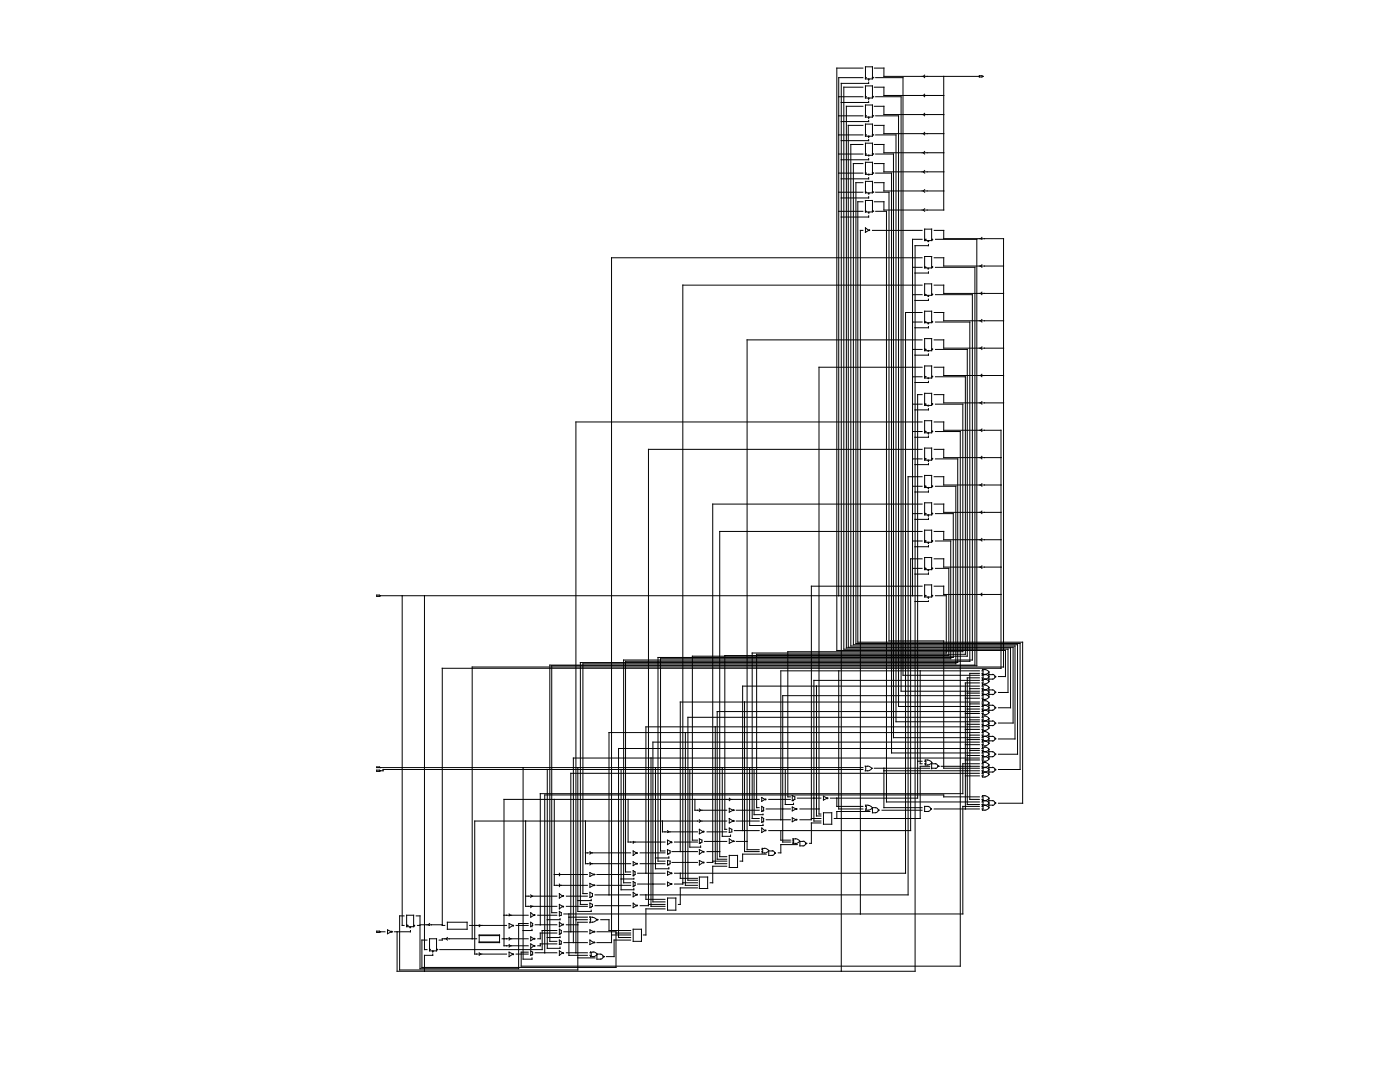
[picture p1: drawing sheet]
<svg xmlns="http://www.w3.org/2000/svg" width="279mm" height="216mm" viewBox="0 0 279 216" stroke-linecap="round" stroke-linejoin="round" font-family="sans-serif">
<g fill="none" stroke="#000" stroke-width=".2">
<path d="M167.4 19.3h4.8M172.2 15.5h-4.8v103.4M172.2 13.6h-5.2v116.2h33.7v5.2h-1.4M172.2 17.4h-3.8v112.1h32.8v8.7h-1.9M172.7 13.3h1.4v2.4h-1.4zM172.7 17.1h1.4v2.5h-1.4zM172.7 19.2l.1 .1-.1 .1M172.7 15.4l.1 .1-.1 .1M173.4 15.9v.1M173.4 16.4v.2h-5.5v177.2M173.4 19.7v.1M174.2 19.3h.2"/>
<path d="M174.2 15.5h.2M174.5 13.6h1.9v1.6h19.1M174.5 17.4h1.9v1.6h11.9M174.8 19.3h5v118.6h15.7M174.8 15.5h5.4v119.2h15.3M184.5 15l-.2 .2 .2 .3M184.5 18.8l-.2 .2 .2 .3M188.3 15.2v26.7h-11.9v-1.6h-1.9M195.5 15.1l.7 .1-.7 .2zM167.4 38.4h4.8M167.4 34.5h4.8M167.4 30.7h4.8"/>
<path d="M167.4 26.9h4.8M167.4 23.1h4.8M172.2 21.2h-3.3v108.1h32.8v11.9h-2.4M172.2 25h-2.9v104.2h32.9v15.1h-2.9M172.2 28.8h-2.4v100.1h32.8v18.5h-3.3M172.2 32.6h-1.9v96.1h32.8v21.8h-3.8M172.2 36.4h-1.4v92h32.8v25.1h-4.3M172.7 21h1.4v2.4h-1.4zM172.7 24.8h1.4v2.4h-1.4zM172.7 28.6h1.4v2.4h-1.4zM172.7 32.4h1.4v2.4h-1.4zM172.7 36.2h1.4v2.3h-1.4z"/>
<path d="M172.7 38.2l.1 .2-.1 .1M172.7 34.4l.1 .1-.1 .2M172.7 30.6l.1 .1-.1 .2M172.7 26.8l.1 .1-.1 .2M172.7 23l.1 .1-.1 .1M173.4 20.2v.2h-5.5M173.4 23.5v.1M173.4 24v.3h-5.5M173.4 27.3v.1M173.4 27.8v.3h-5.5M173.4 31.6v.3h-5.5M173.4 35.4v.3h-5.5"/>
<path d="M173.4 39.2v.3h-5.5M174.2 38.4h.2M174.2 34.5h.2M174.2 30.7h.2M174.2 26.9h.2M174.2 23.1h.2M174.5 21.2h1.9v1.7h11.9M174.5 25h1.9v1.7h11.9M174.5 28.8h1.9v1.7h11.9M174.5 32.6h1.9v1.7h11.9M174.5 36.4h1.9v1.7h11.9M174.8 38.4h2.6v89.5h10.9v25.4h7.2"/>
<path d="M174.8 34.5h3.1v115.7h17.6M174.8 30.7h3.5v116.5h17.2M174.8 26.9h4v117.1h16.7M174.8 23.1h4.5v117.9h16.2M184.5 22.6l-.2 .3 .2 .2M184.5 26.4l-.2 .3 .2 .2M184.5 30.2l-.2 .3 .2 .2M184.5 34l-.2 .3 .2 .2M184.5 37.8l-.2 .3 .2 .3M167.4 42.2h4.8M172.2 46h-.5v136.4M172.2 40.3h-1v87.8h32.9v32.2h-4.8"/>
<path d="M172.7 40h1.4v2.3h-1.4zM172.7 45.5l.7 .5-.7 .4zM172.7 42l.1 .2-.1 .1M173.4 43.1v.2h-5.5M174.1 46h9.9M174.2 42.2h.2M174.8 42.2h2.1v117.8h18.6M182.1 53.3h1.9M182.1 58.8h1.9M184 51.4h-62v136.7h-2.9M184 47.8h-1.9v71.1M184 56.9h-47.7v119.5h-1.7"/>
<path d="M184.5 45.7h1.4v2.3h-1.4zM184.5 51.2h1.4v2.3h-1.4zM184.5 56.6h1.4v2.3h-1.4zM184.5 47.8h.3l-.3 .1M184.5 53.2l.3 .1h-.3M184.5 58.7l.3 .1-.3 .1M184.5 41.7l-.2 .2 .2 .3M185.3 48.8v.2h-2.7v144.8h-103.4v-7.9M185.3 54.2v.3h-2.7M185.3 59.7v.2h-2.7M186.4 46h1.9v1.6h12v85.5h-106.1v54.2M186.4 51.4h1.9v1.7h12"/>
<path d="M186.4 56.9h1.9v1.6h12M186.7 53.3h7.9v79.4h-84.9v55.1h1.4M186.7 47.8h8.2v85h-84.8v49.3h1M186.7 58.8h7.4v72.9h-69.6v44.4h1.4M196 47.4l-.3 .2 .3 .2M196 52.8l-.3 .3 .3 .2M196 58.3l-.3 .2 .3 .3M182.1 64.3h1.9M182.1 69.7h1.9M182.1 75.2h1.9M184 67.8h-34.9v101.7h2.4M184 62.4h-3.3v111.8h-46.1"/>
<path d="M184 78.7h-.9v80.6h-17.4M184 73.3h-20.6v89.1h.4M184.5 62.1h1.4v2.3h-1.4zM184.5 67.6h1.4v2.4h-1.4zM184.5 73h1.4v2.4h-1.4zM184.5 78.5h1.4v2.4h-1.4zM184.5 64.1l.3 .2-.3 .1M184.5 69.6l.3 .1-.3 .2M184.5 75.1l.3 .1-.3 .1M185.3 65.2v.2h-2.7M185.3 70.6v.3h-2.7M185.3 76.1v.2h-2.7"/>
<path d="M186.4 62.4h1.9v1.6h12M186.4 67.8h1.9v1.7h12M186.4 73.3h1.9v1.6h12M186.4 78.7h1.9v1.7h12M186.7 69.7h6.3v61.2h-54.8v36.7h1M186.7 75.2h6v55.4h-41.7v30.6h.5M186.7 64.3h6.8v67.7h-68.7v42h1.1M196 63.8l-.3 .2 .3 .3M196 69.2l-.3 .3 .3 .2M196 74.7l-.3 .2 .3 .3M182.1 80.6h1.9M182.1 86.1h1.9"/>
<path d="M182.1 91.6h1.9M182.1 97h1.9M184 89.7h-54.6v91h-1.6M184 95.1h-2.8v83.5h-53.4M184 84.2h-69.1v105.9M184.5 89.4h1.4v2.4h-1.4zM184.5 83.9h1.4v2.5h-1.4zM184.5 94.9h1.4v2.4h-1.4zM184.5 91.4l.3 .2-.3 .1M184.5 96.9l.3 .1-.3 .2M184.5 80.5l.3 .1-.3 .2M184.5 86l.3 .1-.3 .1"/>
<path d="M185.3 81.5v.3h-2.7M185.3 86.5v.1M185.3 87v.2h-2.7M185.3 91.9v.2M185.3 92.5v.2h-2.7M185.3 97.4v.1M185.3 97.9v.3h-2.7M186.4 84.2h1.9v1.7h11.5v47.5h-111.5v51.3h.5M186.4 89.7h1.9v1.6h11.5M186.4 95.1h1.9v1.7h11.5M186.7 86.1h4.9v106.7h-87.6v-2.8h1.4M186.7 80.6h5.5v49.4h-35v29h.5"/>
<path d="M186.7 91.6h4.4v40.6h-75.3v48.3h1.4M186.7 97h4.1v35.5h-74.5v45.8h.9M196 80.1l-.3 .3 .3 .2M196 85.6l-.3 .3 .3 .2M196 91.1l-.3 .2 .3 .3M196 96.5l-.3 .3 .3 .2M75.2 118.7l.7 .2-.7 .1zM75.9 118.9h108.1M80.3 118.9v65.8h.3M84.7 118.9v70.6h.5M182.1 102.5h1.9M182.1 108h1.9"/>
<path d="M182.1 113.4h1.9M184 100.6h-41.8v71.5h-1.1M184 117h-22.1v46.6h-2.3M184 111.5h-2.3v54.2h-28.3M184 106h-40.4v64.9h1.4M184.5 100.3h1.4v2.4h-1.4zM184.5 105.8h1.4v2.4h-1.4zM184.5 111.3h1.4v2.4h-1.4zM184.5 116.7h1.4v2.4h-1.4zM184.5 102.4l.3 .1-.3 .1M184.5 107.8l.3 .2-.3 .1M184.5 113.3l.3 .1-.3 .1"/>
<path d="M184.5 118.7l.3 .2-.3 .1M185.3 102.9v.1M185.3 103.4v.2h-2.7M185.3 108.3v.2M185.3 108.8v.3h-2.7M185.3 113.8v.1M185.3 114.3v.3h-2.7M185.3 119.3v.1M185.3 119.9v.1h-2.7M186.4 100.6h1.9v1.6h11.5M186.4 106h1.9v1.7h11.5M186.4 111.5h1.9v1.7h11.5"/>
<path d="M186.4 117h1.9v1.6h11.5M186.7 108h3v23.4h-57.9v38.4h.9M186.7 102.5h3.5v28.7h-58.9v40.6h1.4M186.7 118.9h2.1v11.4h-38.7v33h1.4M186.7 113.4h2.7v17.4h-44.7v34.7h.3M196 102l-.3 .2 .3 .3M196 107.4l-.3 .3 .3 .3M196 112.9l-.3 .3 .3 .2M196 118.4l-.3 .2 .3 .3M162.9 136.9v25.9h.9M167.4 133.9v27.5h4.8M183.6 133.9v18.5h.4"/>
<path d="M192.7 139.3h2.8M193 138.3h2.5M193.5 137.4h2M195.5 138.8h-39.3v29.2h1.5M195.5 134.4h-2v25.1h2M195.5 135.3h-2.5v25.2h2.5M195.5 136.9h-47.3v28.8M195.5 133.9h-39.7v29.7M195.5 135.8h-33.1v28h1.4M195.5 136.3h-2.8v25.1M196 136.9h.2M196 137.4h.2"/>
<path d="M196 137.9h.2M196 138.3h.2M196 138.8h.2M196 139.3h.2M196 133.9h.2M196 134.4h.2M196 134.7h.2M196 135.3h.2M196 135.8h.2M196 136.3h.2M196.1 136.7l.1 .5-.1 .5M196.1 135.5l.1 .5-.1 .5"/>
<path d="M196.1 139.8h.5M196.1 136.7h.5M196.1 137.7h.5M196.1 138.6h.5M196.1 134.6h.5M196.1 135.5h.5M196.1 136.5h.5M196.6 139.8l.4 .1 .4 .4-.4 .3-.4 .1 .4 .2 .4 .3-.4 .4-.4 .1 .4 .1 .4 .4-.6 .4h-.7l.1-.4-.1-1.5 .1-.4-.1-.5M196.6 136.7l.4 .1 .4 .4M196.6 137.7l.4 .1 .4 .3-.4 .4-.4 .1 .4 .1 .4 .4-.4 .3-.4 .2h-.5l.1-1.5-.1-.4M196.6 135.5l.4 .1 .4 .4M197.4 134.1v1.9"/>
<path d="M197.4 137.2v1.9M197.4 137.7h.7M197.4 138.6h.7M197.4 134.6h.7M197.4 135.5h.7M197.4 137.2l-.4 .3-.4 .2M197.4 134.1l-.4 .3-.4 .2 .4 .1 .4 .3-.4 .4-.4 .1M197.4 136l-.4 .3-.4 .2M197.4 134.1l-.6-.5h-.7l.1 .5-.1 1.4M198.1 137.7a.48 .48 0 0 1 .5 .4 .48 .48 0 0 1-.5 .5M198.1 134.6a.48 .48 0 0 1 .5 .4 .48 .48 0 0 1-.5 .5M75.2 153.7l.7 .1-.7 .1z"/>
<path d="M75.9 153.2l-.7-.2v.2h97M104.4 153.2v38.2h1.8v-.3M109.2 153.5v35.7h2.6v-.2M110.6 159.5v17.2h6.6M115.3 153.2v28.7h2.7v-.3M124 153.5v24h2.5v-.2M125.3 159.5v8.5h7.4M129.9 151.3v29.5h2.8M130.8 153.2v20.2h2.7v-.3M136.8 146.2v30.5h2.4M137.7 153.5v15.5h2.1v-.2M138.7 159.5v2.2h6.3"/>
<path d="M142.7 145v27.3h2.3M144.1 153.2v13.7h1.7v-.3M145.5 159.3l.3 .2-.3 .3M148.6 140.1v29.8h2.9M149.6 153.2v11.5h2.7v-.2M150.5 153.5v9.1h1.8v-.2M151.5 159.5h-50.9v29.2h4.8M152 159.1l.7 .4-.7 .4zM153.4 159.5h4.3M156.7 153.5v7h1.7v-.2M158.1 158.8l.5 .2v.5l-.5 .3zM158.4 159.6v.2"/>
<path d="M159.1 159.3h4.7M164.3 158.9l.8 .4-.8 .3zM167 159.3v1.6h5.2M172.2 153.5h-95.7v.3h-.6M172.7 152.9l.1 .4-.1 .5M172.7 152.9h.4M172.7 153.8h.4M173.2 152.9l.4 .1 .4 .3-.4 .4-.4 .1M174 153.3h.1M174.5 153.3h11M176.4 153.8h19.1M176.4 153.3v7.9h7.6"/>
<path d="M183.1 151.9h.9M184.5 152.4h.3M184.5 151.9h.3M184.7 151.7l.1 .5-.1 .4M184.7 151.6h.5M184.7 152.7h.5M185.1 151.7l.5 .1 .4 .4-.4 .3-.5 .1M185.5 152.9h-1.9v10.4h-17.1M185.9 152.1v1.3M185.9 153.3h.8M185.9 152.4h.8M186.7 152.4a.48 .48 0 0 1 .5 .5 .48 .48 0 0 1-.5 .4"/>
<path d="M187.3 152.9h.2M187.8 152.9h7.7M192.7 151.6h2.8M192.7 154.8h2.8M192.7 148.6h2.8M192.7 145.5h2.8M192.7 142.4h2.8M193 150.7h2.5M193 147.6h2.5M193 144.5h2.5M193 141.5h2.5M193.5 149.7h2"/>
<path d="M193.5 146.7h2M193.5 143.6h2M193.5 140.5h2M195.5 152.4h-3.3v6h-84.4v26.1M195.5 159h-7.2v-.4h-79.6v31.5M195.5 154.3h-81.6v31.6M195.5 149.4h-72.1v37.7h2.5M195.5 151.3h-81.1v36.8M195.5 146.2h-74v32.4M195.5 148.1h-65.2v31.9h2.4M195.5 143.1h-58.2v32.5h1.9M195.5 145h-66.6v29.2"/>
<path d="M195.5 140.1h-59.7v29.8M195.5 142h-52.4v29.5h1.9M196 152.9h.2M196 153.8h.2M196 153.3h.2M196 151.6h.2M196 152.4h.2M196 159h.2M196 159.5h.2M196 154.3h.2M196 154.8h.2M196 149.4h.2"/>
<path d="M196 149.7h.2M196 150.2h.2M196 150.7h.2M196 151.3h.2M196 146.2h.2M196 146.7h.2M196 147.2h.2M196 147.6h.2M196 148.1h.2M196 148.6h.2M196 143.1h.2M196 143.6h.2"/>
<path d="M196 144h.2M196 144.5h.2M196 145h.2M196 145.5h.2M196 140.1h.2M196 140.5h.2M196 141h.2M196 141.5h.2M196 142h.2M196 142.4h.2M196.1 158.8l.1 .5-.1 .5M196.1 152.2l.1 .4-.1 1.5"/>
<path d="M196.1 154.1l.1 .4-.1 .5M196.1 146l.1 .4-.1 .5M196.1 146.9l.1 .5-.1 1.4h.7l.6-.5M196.1 144.8l.1 .5-.1 .4M196.1 151.9h.5M196.1 158.8h.5M196.1 159.8h.5M196.1 152.1h.5M196.1 153.2h.5M196.1 154.1h.5M196.1 155.1h.5M196.1 150h.5"/>
<path d="M196.1 151h.5M196.1 145.9h.5M196.1 146.9h.5M196.1 147.8h.5M196.1 143.9h.5M196.1 144.8h.5M196.1 145.8h.5M196.1 140.7h.5M196.1 141.7h.5M196.6 151.9l.4-.1 .4-.4-.4-.3-.4-.1 .4-.2 .4-.3-.4-.4-.4-.1 .4-.1 .4-.4-.6-.4h-.7l.1 .4-.1 .5 .1 .5-.1 1.4M196.6 144.8l.4-.1 .4-.4-.4-.3-.4-.2 .4-.1 .4-.3-.4-.4-.4-.1h-.5l.1 .5-.1 1.4M196.6 158.8l.4 .1 .4 .4"/>
<path d="M196.6 159.8l.4 .1 .4 .3-.4 .4-.4 .1 .4 .1 .4 .4-.4 .3-.4 .2h-.5l.1-1.5-.1-.4M196.6 152.2l.4 .1 .4 .3-.4 .4-.4 .1 .4 .1 .4 .4-.4 .3-.4 .2M196.6 154.1l.4 .1 .4 .3-.4 .4-.4 .1M196.6 146l.4 .1 .4 .3M196.6 146.9l.4 .2 .4 .3-.4 .3-.4 .2 .4 .1 .4 .3M196.6 144.8l.4 .1 .4 .4-.4 .3-.4 .1M197.4 159.8h.7M197.4 140.2v1.9M197.4 143.4v1.9M197.4 146.4v1.9M197.4 149.5v1.9M197.4 152.7v1.9"/>
<path d="M197.4 159.3v1.9M197.4 153.2h.7M197.4 154.1h.7M197.4 150h.7M197.4 151h.7M197.4 146.9h.7M197.4 147.8h.7M197.4 143.9h.7M197.4 144.8h.7M197.4 140.7h.7M197.4 141.7h.7M197.4 159.3l-.4 .3-.4 .2"/>
<path d="M197.4 146.4l-.4 .4-.4 .1M198.1 159.8a.48 .48 0 0 1 .5 .4 .48 .48 0 0 1-.5 .5M198.1 153.1a.48 .48 0 0 1 .5 .5 .48 .48 0 0 1-.5 .5M198.1 150a.48 .48 0 0 1 .5 .5 .48 .48 0 0 1-.5 .5M198.1 146.9a.48 .48 0 0 1 .5 .5 .48 .48 0 0 1-.5 .5M198.1 143.8a.48 .48 0 0 1 .5 .5 .48 .48 0 0 1-.5 .5M198.1 140.7a.48 .48 0 0 1 .5 .5 .48 .48 0 0 1-.5 .5M104.9 178.8h6.2M104.9 163.8v17h6.2M105.9 178.6l.3 .2-.3 .3M110.6 174.5h6.6M111.6 178.3l.7 .5-.7 .4z"/>
<path d="M111.6 176.4l.2 .3-.2 .2M111.6 174.2l.2 .3-.2 .3M113 178.8h4.2M116.8 170.2h9.1M116.8 163.8v8.5h9.1M117.7 174.1l.8 .4-.8 .4zM117.7 176.3l.8 .4-.8 .3zM117.7 178.1l.5 .2v.5l-.5 .3zM117.7 169.9l.3 .3-.3 .2M117.7 172.1l.3 .2-.3 .3M118 178.9v.2M118 179.5v.2h-2.7"/>
<path d="M118.6 174.5h.1M118.6 176.7h.1M118.7 178.6h7.2M119.1 174.5h6.8M119.1 176.7h6.8M126.4 169.8l.6 .4-.6 .5zM126.4 172l.6 .3-.6 .4zM126.4 173.7l.3 .3v.5l-.3 .3zM126.4 175.9l.3 .2v.6l-.3 .2zM126.4 178.1l.6 .5-.6 .3zM126.4 167.9l.1 .1-.1 .3M126.5 174.6v.2"/>
<path d="M126.5 175.3v.1h-2.5M126.5 176.8v.1M127.3 176.4h5.4M127.3 174.2h5.4M127.8 170.2h4.9M127.8 172.3h4.9M128.9 178.6v.9h3.8M132.2 163.8v2.2h7M133.2 167.6l.8 .4-.8 .5zM133.2 169.5l.5 .3v.4l-.5 .2zM133.2 171.7l.5 .1v.5l-.5 .3zM133.2 173.9l.8 .3-.8 .4z"/>
<path d="M133.2 176l.8 .4-.8 .4zM133.2 179.2h1.7v2.4h-1.7zM133.2 165.7l.3 .3-.3 .1M133.5 170.3v.1M133.5 170.9v.3h-2.7M133.5 172.5v.1M134.1 169.9h5.1M134.1 172.1h5.1M134.6 168h4.6M135.8 174.2v1.1h3.4M136.3 176.1h2.9M139.2 177.2h-3.4v3.3h-.4"/>
<path d="M139.6 165.5l.7 .5-.7 .4zM139.6 167.4l.5 .2v.4l-.5 .3zM139.6 169.5l.7 .4-.7 .5zM139.6 171.7l.7 .4-.7 .5zM139.6 175h1.6v2.3h-1.6zM139.6 161.4l.2 .3-.2 .2M139.6 163.6l.2 .2-.2 .3M139.8 168.1v.2M140.6 167.9h4.4M141.1 169.9h2.5M141.1 166h3.9M142.2 171.8h2.8"/>
<path d="M145 163.8h-50.3v26.6h6.4M145 172.8h-2.8v3.3h-.5M145.5 161.3l.8 .4-.8 .4zM145.5 163.3l.8 .5-.8 .4zM145.5 165.2l.6 .3v.5l-.6 .1zM145.5 167.4l.8 .5-.8 .4zM145.5 170.7h1.7v2.4h-1.7zM146.4 161.7h.2M146.4 167.9h.2M146.4 163.8h.2M146.6 165.7h4.9M146.9 161.7h4.6"/>
<path d="M146.9 167.9h2.2M146.9 163.8h4.6M152 160.9l.4 .3v.5l-.4 .2zM152 163.1l.4 .2v.5l-.4 .3zM152 165.2l.7 .5-.7 .4zM152 169.5h.1M152 169.9h.1M152.1 169.3l.1 .4-.1 .5M152.1 169.3h.4M152.1 170.2h.4M152.3 161.8v.1M152.3 164v.1"/>
<path d="M152.6 169.3l.5 .1 .3 .3-.3 .4-.5 .1M152.9 161.4h4.8M152.9 170.4h-4.7v1.4h-.5M152.9 163.6h4.8M154.1 169.7a.48 .48 0 0 1 .5 .5 .48 .48 0 0 1-.5 .5M154.2 169.8h-.8v.9h.8M155.8 165.7v1.9h1.9M158.1 161l.8 .4-.8 .4zM158.1 163.2l.8 .4-.8 .4zM158.1 167.6h.3M158.1 168h.3M158.2 167.4h.6"/>
<path d="M158.8 167.4l.4 .1 .4 .3-.6 .5h-.7l.1-.5-.1-.4M159.1 168.5h-3.3v1.7h-.5M159.6 161.4h3.8M160.3 167.9h-.7v.9h.7M160.3 167.8a.48 .48 0 0 1 .5 .5 .48 .48 0 0 1-.5 .5M160.9 168.3h.1M161.9 163.3h1.9M163.8 164.2h-1.9v4.1h-.4M164.3 162.2h1.7v2.3h-1.7zM172.7 161.7h.5M172.7 160.7h.5M172.7 160.9h.1"/>
<path d="M172.7 161.4h.1M172.8 160.7l.1 .5-.1 .5M173.3 160.7l.4 .1 .4 .4-.4 .3-.4 .2M173.6 161.9h-6.6v1.4M174.8 161.2h-.7v1h.7M174.8 161.2a.48 .48 0 0 1 .5 .5 .48 .48 0 0 1-.5 .4M176 161.7h8M185.3 160.9a.48 .48 0 0 1 .4 .5 .48 .48 0 0 1-.4 .5M185.3 160.9h-.8v1h.8M186.4 161.4h9.1M195.5 160.9h-3.3v21.5h-79.7M196 160.9h.2"/>
<path d="M196 161.4h.2M196 160h.2M196 160.5h.2M196.1 160.7h.5M197.4 160.7h.7M75.2 185.8l.7 .1-.7 .2zM75.9 185.9h.9M77.3 185.5l.8 .4-.8 .4zM78.2 185.9h.2M80.6 182.8h-.8v10.7h35.5v-9.5h1.9M81.2 182.6h1.4v2.3h-1.4zM81.2 184.5l.2 .2-.2 .1"/>
<path d="M81.9 185.7v.2h-3.2M83.1 182.8h.7v1.7h4.5M85.7 187.3h1.4v2.4h-1.4zM85.7 189.4l.2 .1-.2 .1M85.7 184.3l-.2 .2 .2 .2M86.4 189.9v.1M86.4 190.4v.2h-1.7v3.2M87.2 189.5h.2M89.3 184h3.9v1.4h-3.9zM89.3 187.1l-.3 .2 .3 .3M93.7 184.7h7.4M95.1 187.3h-6.8v.3h-.7"/>
<path d="M95.6 186.6h4.1v1.5h-4.1zM95.6 186.7h4.1M95.6 188h4.1M95.6 184.5l.3 .2-.3 .2M95.6 190.1l.3 .3-.3 .2M100.2 187.3h5.2M100.6 182.6h4.8M101.6 184.3l.8 .4-.8 .5zM101.6 190l.8 .4-.8 .5zM101.6 187.1l.3 .2-.3 .3M101.6 188.5l.3 .2-.3 .3M101.6 182.4l.3 .2-.3 .2"/>
<path d="M103 190.4h2.4M103 184.7h2.4M105.4 184.3h-1.9v9h-19.7v-8.6h-.5M105.9 188.3l.7 .4-.7 .5zM105.9 182.1l.7 .5-.7 .4zM105.9 184l.4 .3v.4l-.4 .2zM105.9 186.9l.7 .4-.7 .4zM105.9 189.7l.4 .3v.4l-.4 .2zM105.9 180.7l.3 .1-.3 .3M106.2 184.8v.1M106.2 185.4v.3h-1.8M106.2 190.5v.1"/>
<path d="M106.8 190.1h4.3M106.8 184.5h4.3M107.3 182.6h3.8M111.1 186.2h-3.3v1.1h-.5M111.1 185.7h-2.9v3.8h-20.4M111.1 188.3h-3.3v.4h-.5M111.6 180.5l.7 .3-.7 .6zM111.6 181.9l.4 .2v.5l-.4 .2zM111.6 184l.7 .5-.7 .4zM111.6 185.4l.4 .3v.5l-.4 .2zM111.6 187.6l.4 .2v.5l-.4 .2zM111.6 189.7l.7 .4-.7 .5z"/>
<path d="M111.8 183.3v.2h-2.6M111.8 186.3v.1M111.8 186.8v.3h-2.6M111.8 188.3v.2M112.5 188.1h4.7M112.5 185.9h4.7M113 190.1h4.2M113 184.5h2.3M113 180.8h4.2M113.5 183h3.7M113.5 182.4v8.2h3.7M114.9 183.5h2.3"/>
<path d="M115.3 191.1h3.4M117.7 180.2l.5 .3v.3l-.5 .3zM117.7 182.9v.1h.5M117.7 184v.2M117.7 185.5l.8 .4-.8 .4zM117.7 187.6l.8 .5-.8 .4zM117.7 183.5h.2M117.7 190.1h.3M117.7 190.6h.3M117.8 183l.1 .5-.1 .5M117.9 190h.5M118 181v.1"/>
<path d="M118.2 183l.5 .2 .4 .3-.6 .5h-.8M118.4 189.9l.4 .2 .4 .3-.6 .5h-.7l.1-.5-.1-.5M118.6 188.1h.1M118.6 185.9h.1M118.7 180.7h7.2M119.1 185.9h3.8v7.1h-38.7v-5.4h1M119.3 183.5h.1M119.9 190.4h-.8v1h.8a.48 .48 0 0 0 .5-.5 .48 .48 0 0 0-.5-.5M119.9 183.5h1.6v2.2h4.4M120.5 190.9h.2M122 186.6h3.9M122.9 186.2h3"/>
<path d="M125.9 187.6h-3.3v3.3h-1.6M126.4 185.4h1.6v2.4h-1.6zM126.4 180.2l.6 .5-.6 .4zM129.4 180.5h3.3M132.7 181.4h-3.8v5.2h-.5"/>
<circle cx="173.4" cy="15.8" r=".09"/>
<circle cx="173.4" cy="19.6" r=".09"/>
<circle cx="174.2" cy="19.3" r=".09"/>
<circle cx="174.2" cy="15.5" r=".09"/>
<circle cx="173.4" cy="27.2" r=".09"/>
<circle cx="173.4" cy="23.4" r=".09"/>
<circle cx="173.4" cy="38.6" r=".09"/>
<circle cx="173.4" cy="34.8" r=".09"/>
<circle cx="173.4" cy="31" r=".09"/>
<circle cx="174.2" cy="34.5" r=".09"/>
<circle cx="174.2" cy="23.1" r=".09"/>
<circle cx="174.2" cy="30.7" r=".09"/>
<circle cx="174.2" cy="26.9" r=".09"/>
<circle cx="174.2" cy="38.3" r=".09"/>
<circle cx="173.4" cy="42.4" r=".09"/>
<circle cx="173.5" cy="45.9" r=".09"/>
<circle cx="174.2" cy="42.1" r=".09"/>
<circle cx="185.3" cy="48.1" r=".09"/>
<circle cx="185.3" cy="53.6" r=".09"/>
<circle cx="185.3" cy="59.1" r=".09"/>
<circle cx="186.1" cy="47.8" r=".09"/>
<circle cx="186.1" cy="58.7" r=".09"/>
<circle cx="186.1" cy="53.3" r=".09"/>
<circle cx="185.3" cy="75.5" r=".09"/>
<circle cx="185.3" cy="70" r=".09"/>
<circle cx="185.3" cy="64.5" r=".09"/>
<circle cx="186.1" cy="75.1" r=".09"/>
<circle cx="186.1" cy="69.7" r=".09"/>
<circle cx="186.1" cy="64.2" r=".09"/>
<circle cx="185.3" cy="80.9" r=".09"/>
<circle cx="185.3" cy="91.9" r=".09"/>
<circle cx="185.3" cy="97.3" r=".09"/>
<circle cx="185.3" cy="86.4" r=".09"/>
<circle cx="186.1" cy="97" r=".09"/>
<circle cx="186.1" cy="91.5" r=".09"/>
<circle cx="186.1" cy="80.6" r=".09"/>
<circle cx="186.1" cy="86.1" r=".09"/>
<circle cx="185.3" cy="102.8" r=".09"/>
<circle cx="185.3" cy="113.7" r=".09"/>
<circle cx="185.3" cy="108.3" r=".09"/>
<circle cx="185.3" cy="119.2" r=".09"/>
<circle cx="186.1" cy="113.4" r=".09"/>
<circle cx="186.1" cy="107.9" r=".09"/>
<circle cx="186.1" cy="102.5" r=".09"/>
<circle cx="186.1" cy="118.9" r=".09"/>
<circle cx="198.7" cy="135" r=".09"/>
<circle cx="198.7" cy="138.1" r=".09"/>
<circle cx="152.8" cy="159.5" r=".09"/>
<circle cx="165.2" cy="159.3" r=".09"/>
<circle cx="187.3" cy="152.9" r=".09"/>
<circle cx="198.7" cy="150.5" r=".09"/>
<circle cx="198.7" cy="141.2" r=".09"/>
<circle cx="198.7" cy="153.6" r=".09"/>
<circle cx="198.7" cy="147.4" r=".09"/>
<circle cx="198.7" cy="144.3" r=".09"/>
<circle cx="112.4" cy="178.8" r=".09"/>
<circle cx="118.6" cy="174.5" r=".09"/>
<circle cx="118.6" cy="176.6" r=".09"/>
<circle cx="127.1" cy="172.4" r=".09"/>
<circle cx="127.1" cy="178.5" r=".09"/>
<circle cx="127.1" cy="170.2" r=".09"/>
<circle cx="134" cy="176.4" r=".09"/>
<circle cx="134" cy="174.3" r=".09"/>
<circle cx="134" cy="168.1" r=".09"/>
<circle cx="140.4" cy="170" r=".09"/>
<circle cx="140.4" cy="165.9" r=".09"/>
<circle cx="140.4" cy="172.1" r=".09"/>
<circle cx="146.4" cy="161.7" r=".09"/>
<circle cx="146.4" cy="163.8" r=".09"/>
<circle cx="146.4" cy="167.8" r=".09"/>
<circle cx="152.8" cy="165.7" r=".09"/>
<circle cx="154.7" cy="170.2" r=".09"/>
<circle cx="159" cy="161.4" r=".09"/>
<circle cx="159" cy="163.6" r=".09"/>
<circle cx="160.9" cy="168.3" r=".09"/>
<circle cx="175.4" cy="161.7" r=".09"/>
<circle cx="185.8" cy="161.4" r=".09"/>
<circle cx="198.7" cy="160.2" r=".09"/>
<circle cx="78.2" cy="185.9" r=".09"/>
<circle cx="81.9" cy="185" r=".09"/>
<circle cx="82.7" cy="184.7" r=".09"/>
<circle cx="86.4" cy="189.8" r=".09"/>
<circle cx="87.2" cy="189.5" r=".09"/>
<circle cx="102.4" cy="190.4" r=".09"/>
<circle cx="102.4" cy="184.7" r=".09"/>
<circle cx="106.7" cy="188.8" r=".09"/>
<circle cx="106.7" cy="187.3" r=".09"/>
<circle cx="106.7" cy="182.6" r=".09"/>
<circle cx="112.4" cy="190.2" r=".09"/>
<circle cx="112.4" cy="180.9" r=".09"/>
<circle cx="112.4" cy="184.5" r=".09"/>
<circle cx="118.6" cy="188" r=".09"/>
<circle cx="118.6" cy="185.9" r=".09"/>
<circle cx="119.2" cy="183.5" r=".09"/>
<circle cx="120.5" cy="190.9" r=".09"/>
<circle cx="127.1" cy="180.7" r=".09"/>
</g>
</svg>
